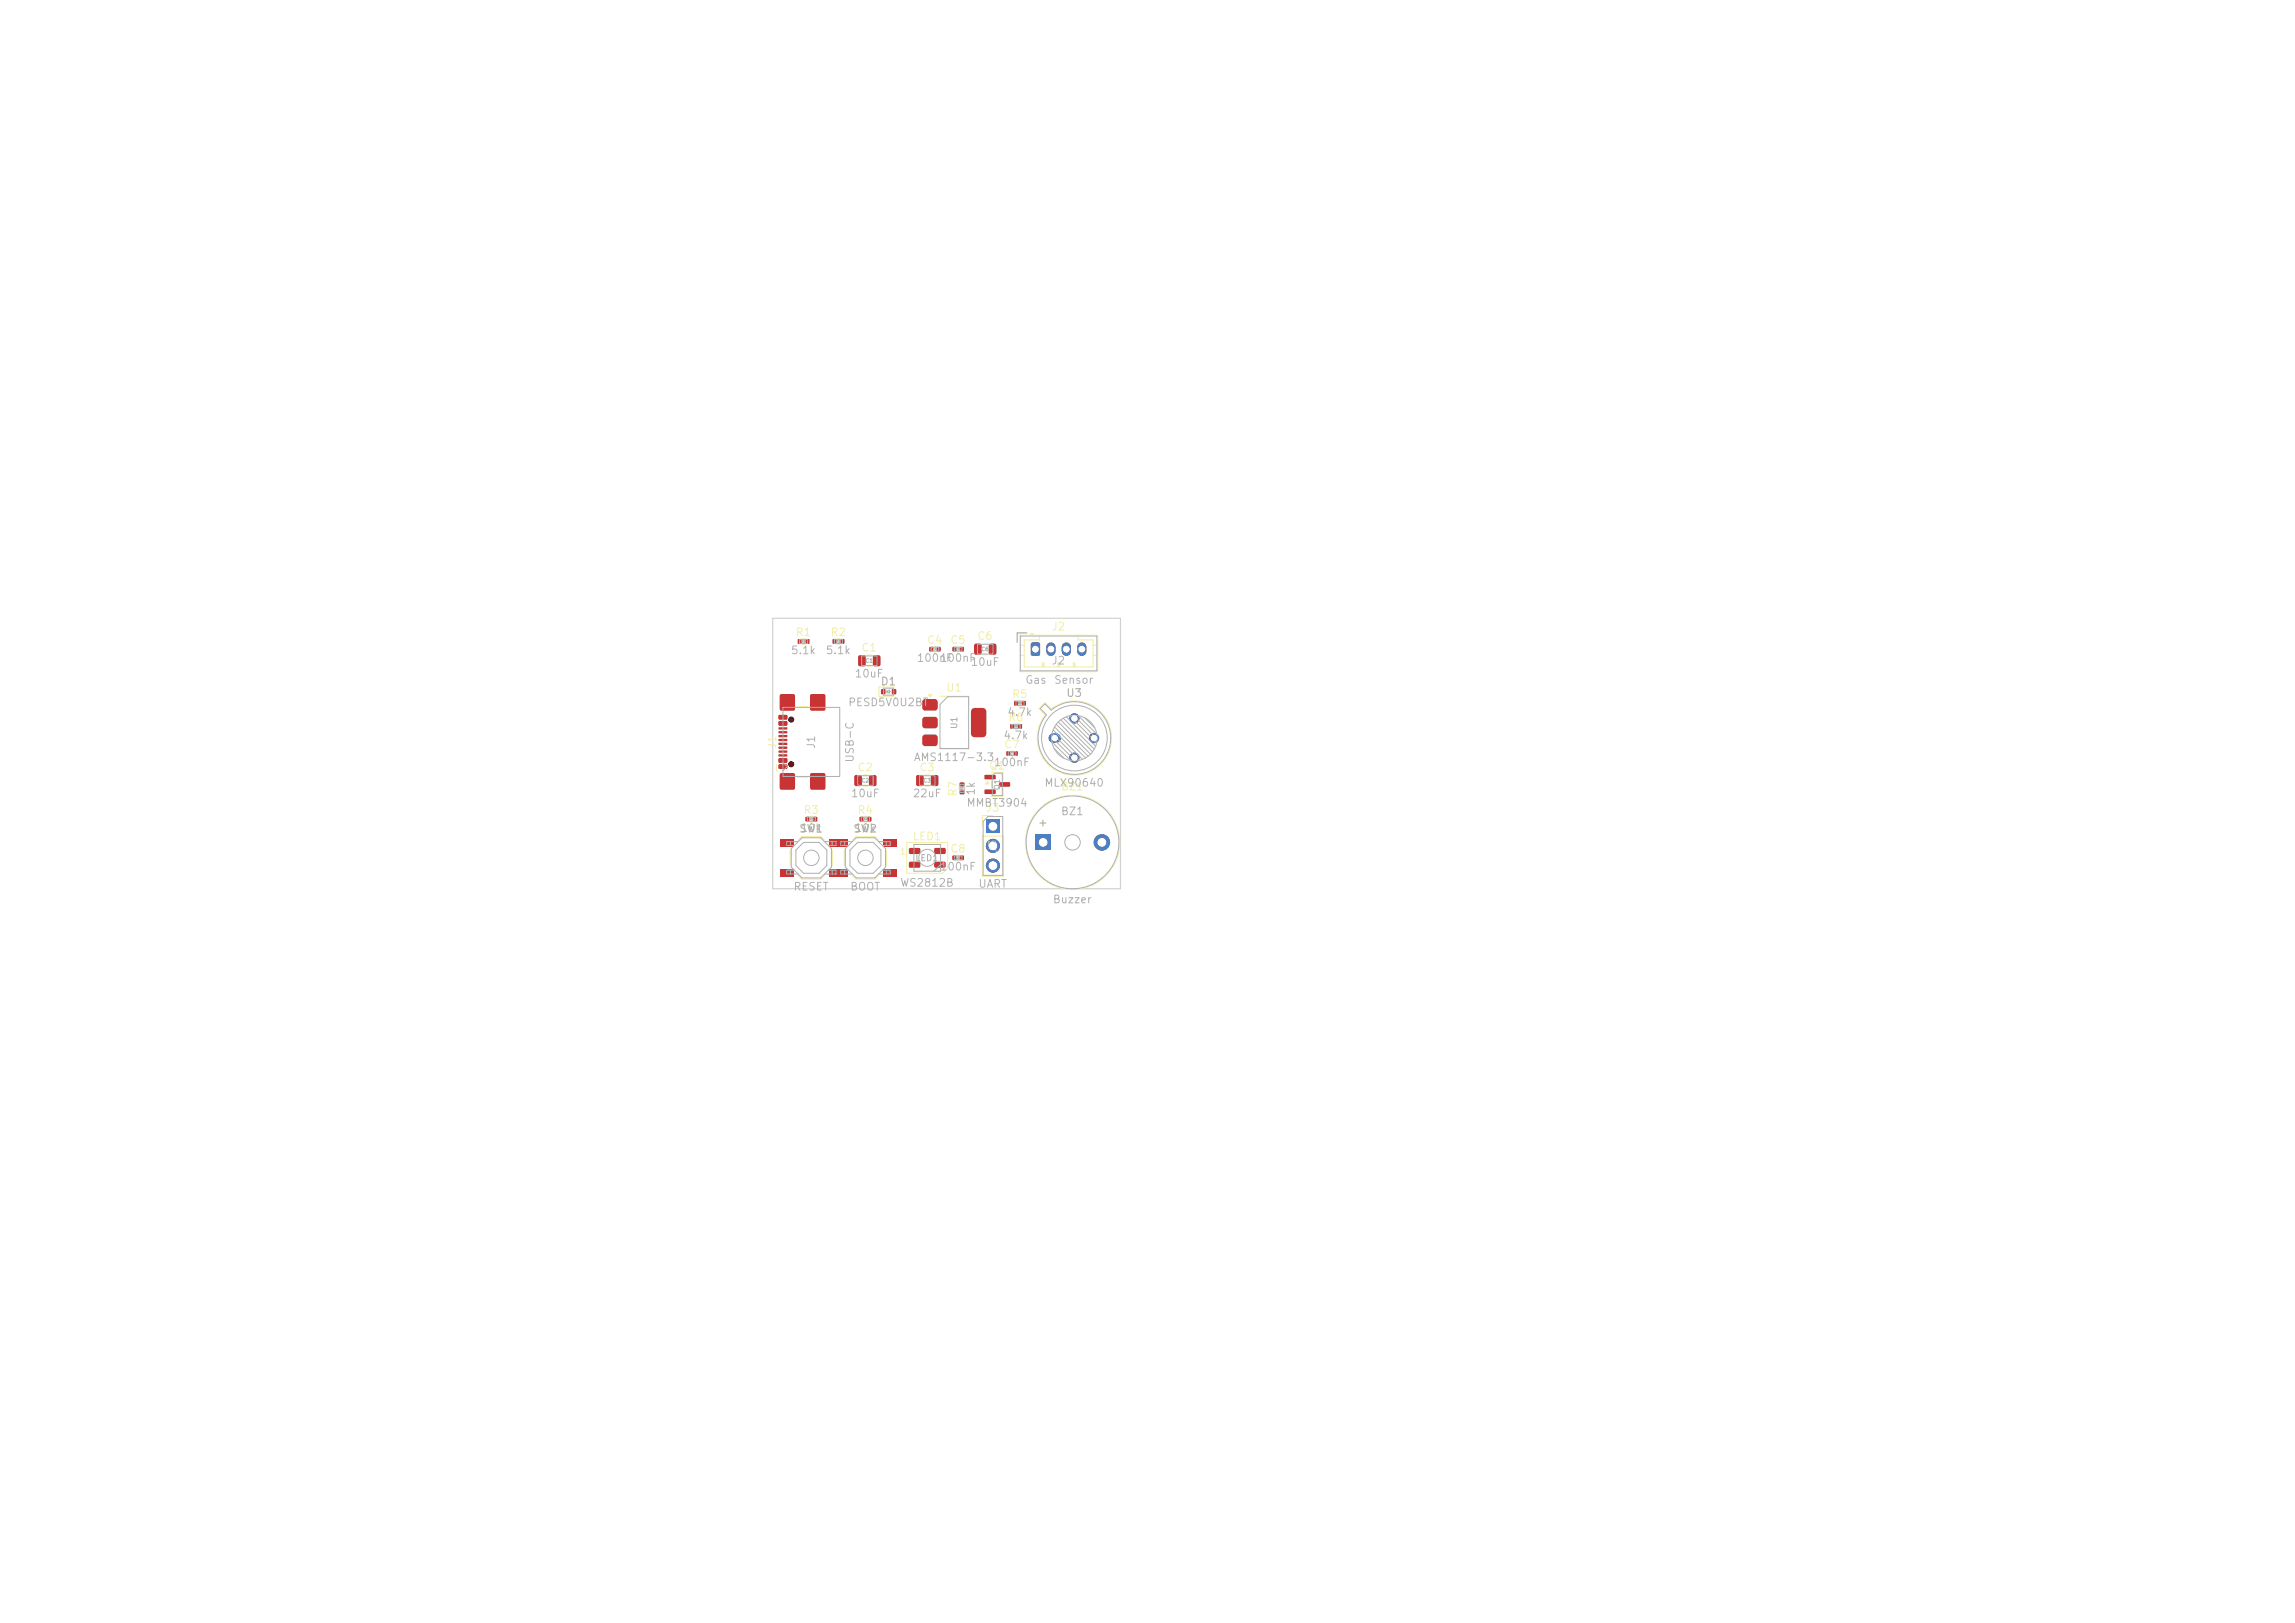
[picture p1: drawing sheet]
<svg xmlns="http://www.w3.org/2000/svg" width="297mm" height="210mm" viewBox="0 0 297 210" stroke-linecap="round" stroke-linejoin="round" font-family="sans-serif">
<defs><g id="words">
<g font-size="1" fill="#f2eda1">
<text x="102.9" y="82.6">R1</text>
<text x="107.4" y="82.6">R2</text>
<text x="119.9" y="83.6">C4</text>
<text x="122.9" y="83.6">C5</text>
<text x="126.4" y="83">C6</text>
<text x="136" y="81.8">J2</text>
<text x="111.4" y="84.5">C1</text>
<text x="113.9" y="88.9">D1</text>
<text x="122.4" y="89.7">U1</text>
<text x="130.4" y="93.6">R6</text>
<text x="130.9" y="90.6">R5</text>
<text x="137.9" y="90.4">U3</text>
<text x="100.7" y="97" transform="rotate(-90 100.7 97)">J1</text>
<text x="110.9" y="100">C2</text>
<text x="118.9" y="100">C3</text>
<text x="127.9" y="99.8">Q1</text>
<text x="129.9" y="97.1">C7</text>
<text x="103.4" y="108">SW1</text>
<text x="103.9" y="105.6">R3</text>
<text x="110.4" y="108">SW2</text>
<text x="110.9" y="105.6">R4</text>
<text x="124.1" y="103.1" transform="rotate(-90 124.1 103.1)">R7</text>
<text x="127.5" y="105.3">J3</text>
<text x="134.2" y="107.2">+</text>
<text x="137.2" y="102.5">BZ1</text>
<text x="118" y="109">LED1</text>
<text x="122.9" y="110.6">C8</text>
</g>
<g font-size="1" fill="#afafaf">
<text x="102.3" y="84.9">5.1k</text>
<text x="106.8" y="84.9">5.1k</text>
<text x="110.5" y="87.9">10uF</text>
<text x="118.6" y="85.9">100nF</text>
<text x="121.6" y="85.9">100nF</text>
<text x="125.5" y="86.4">10uF</text>
<text x="132.6" y="88.7">Gas</text>
<text x="136" y="86.2">J2</text>
<text x="136.3" y="88.7">Sensor</text>
<text x="109.7" y="91.6">PESD5V0U2BT</text>
<text x="129.8" y="95.9">4.7k</text>
<text x="130.3" y="92.9">4.7k</text>
<text x="105.7" y="97" transform="rotate(-90 105.7 97)">J1</text>
<text x="110.7" y="98.7" transform="rotate(-90 110.7 98.7)">USB-C</text>
<text x="118.2" y="98.7">AMS1117-3.3</text>
<text x="128.5" y="99.4">100nF</text>
<text x="103.5" y="107.9">10k</text>
<text x="110" y="103.4">10uF</text>
<text x="110.5" y="107.9">10k</text>
<text x="118" y="103.4">22uF</text>
<text x="125" y="104.6">MMBT3904</text>
<text x="126.4" y="103" transform="rotate(-90 126.4 103)">1k</text>
<text x="135.1" y="102">MLX90640</text>
<text x="137.2" y="105.7">BZ1</text>
<text x="121.6" y="112.9">100nF</text>
<text x="129.2" y="110.4" transform="rotate(-90 129.2 110.4)">J3</text>
<text x="102.6" y="115.5">RESET</text>
<text x="109.9" y="115.5">BOOT</text>
<text x="116.4" y="115">WS2812B</text>
<text x="126.5" y="115.1">UART</text>
<text x="136.2" y="117.1">Buzzer</text>
</g>
<g font-size=".8" fill="#afafaf">
<text x="124.1" y="94.4" transform="rotate(-90 124.1 94.4)">U1</text>
<text x="118.4" y="111.6">LED1</text>
</g>
<text font-size=".8" fill="#f2eda1" x="116.4" y="110.8">1</text>
<text font-size=".7" fill="#afafaf" x="129.6" y="102.3" transform="rotate(-90 129.6 102.3)">Q1</text>
<g font-size=".5" fill="#afafaf">
<text x="111.9" y="85.9">C1</text>
<text x="126.9" y="84.4">C6</text>
<text x="111.4" y="101.4">C2</text>
<text x="119.4" y="101.4">C3</text>
</g>
<g font-size=".3" fill="#afafaf">
<text x="103.7" y="83.2">R1</text>
<text x="108.2" y="83.2">R2</text>
<text x="120.7" y="84.2">C4</text>
<text x="123.7" y="84.2">C5</text>
<text x="131.2" y="94.2">R6</text>
<text x="131.7" y="91.2">R5</text>
<text x="130.7" y="97.7">C7</text>
<text x="104.7" y="106.2">R3</text>
<text x="111.7" y="106.2">R4</text>
<text x="124.7" y="102.3" transform="rotate(-90 124.7 102.3)">R7</text>
<text x="123.7" y="111.2">C8</text>
</g>
</g></defs>
<g fill="#c83434">
<path d="M100.8 98.9h1l.1 .2v.3l-.2 .1h-.9l-.1-.1z"/>
<path d="M100.8 98.1h1l.1 .2v.3l-.2 .1h-.9l-.1-.1z"/>
<path d="M100.8 97.1h1l.1 .2-.1 .1h-1z"/>
<path d="M100.8 96.1h1l.1 .2-.1 .1h-1z"/>
<path d="M100.8 95.6h1l.1 .2-.1 .1h-1z"/>
<path d="M100.8 94.6h1l.1 .2-.1 .1h-1z"/>
<path d="M100.8 93.3h1l.1 .2v.3l-.2 .1h-.9l-.1-.1z"/>
<path d="M100.8 92.5h1l.1 .2v.3l-.2 .1h-.9l-.1-.1z"/>
<path d="M100.8 94.1h1l.1 .2-.1 .1h-1z"/>
<path d="M100.8 95.1h1l.1 .2-.1 .1h-1z"/>
<path d="M100.8 96.6h1l.1 .2-.1 .1h-1z"/>
<path d="M100.8 97.6h1l.1 .2-.1 .1h-1z"/>
<path d="M101 100.1l.1-.1h1.5l.2 .1 .1 .2v1.7l-.1 .1-.2 .1h-1.5l-.1-.1-.1-.1v-1.7z"/>
<path d="M104.9 100.1l.2-.1h1.5l.2 .1v.2v1.7v.1l-.2 .1h-1.5l-.2-.1-.1-.1v-1.7z"/>
<path d="M101 89.9l.1-.1h1.5l.2 .1 .1 .2v1.6l-.1 .2-.2 .1h-1.5l-.1-.1-.1-.2v-1.6z"/>
<path d="M104.9 89.9l.2-.1h1.5l.2 .1v.2v1.6v.2l-.2 .1h-1.5l-.2-.1-.1-.2v-1.6z"/>
<path d="M118.6 100.3h.7l.2 .1v1.1l-.1 .2h-.6l-.2-.1-.1-1.1z"/>
<path d="M120.5 100.3h.7l.2 .1v1.1l-.1 .2h-.6l-.2-.1v-1.1z"/>
<path d="M130.3 97.2h.4v.6h-.4z"/>
<path d="M131.2 97.2h.5v.6h-.5z"/>
<path d="M130.8 93.7h.4v.6h-.4z"/>
<path d="M131.8 93.7h.4v.6h-.4z"/>
<path d="M123.3 110.7h.5v.6h-.5z"/>
<path d="M124.2 110.7h.5v.6h-.5z"/>
<path d="M108 108.6h1.7v1h-1.7z"/>
<path d="M114.3 108.6h1.7v1h-1.7z"/>
<path d="M108 112.4h1.7v1h-1.7z"/>
<path d="M114.3 112.4h1.7v1h-1.7z"/>
<path d="M133.5 83.2l.8-.1 .3 .2v1.3l-.2 .3h-.8l-.2-.2v-1.3z"/>
</g>
<path d="M136 83.7v.6M138 83.7v.6M140 83.7v.6" fill="none" stroke="#c83434" stroke-width="1.2"/>
<g fill="#c83434">
<path d="M110.6 100.3h.7l.2 .1 .1 1.1-.2 .2h-.6l-.2-.1-.1-1.1z"/>
<path d="M112.5 100.3h.7l.2 .1 .1 1.1-.2 .2h-.6l-.2-.1-.1-1.1z"/>
</g>
<path d="M136.3 95.5h.4" fill="none" stroke="#c83434" stroke-width="1.2"/>
<g fill="#c83434" stroke="#c83434" stroke-width=".13">
<circle cx="139" cy="98" r=".6"/>
<circle cx="141.6" cy="95.5" r=".6"/>
<circle cx="139" cy="93" r=".6"/>
</g>
<g fill="#c83434">
<path d="M101 108.6h1.7v1h-1.7z"/>
<path d="M107.3 108.6h1.7v1h-1.7z"/>
<path d="M101 112.4h1.7v1h-1.7z"/>
<path d="M107.3 112.4h1.7v1h-1.7z"/>
<path d="M107.8 82.7h.4v.6h-.4z"/>
<path d="M108.8 82.7h.5v.6h-.5z"/>
<path d="M131.3 90.7h.4v.6h-.4z"/>
<path d="M132.3 90.7h.4v.6h-.4z"/>
<path d="M127.4 100.3h1.4l.1 .1v.4l-.2 .1-1.2-.1-.1-.1z"/>
<path d="M127.4 102.2h1.4l.1 .1v.4l-.2 .1-1.2-.1-.1-.1z"/>
<path d="M129.3 101.2h1.3l.1 .2v.3l-.1 .1h-1.2l-.1-.1z"/>
<path d="M126.1 83.3h.7l.2 .1v1.1l-.1 .2h-.6l-.2-.1-.1-1.1z"/>
<path d="M128 83.3h.7l.2 .1v1.1l-.1 .2h-.6l-.2-.1-.1-1.1z"/>
<path d="M119.4 90.6l.3-.1h1.5l.1 .3v1l-.3 .2-1.5-.1-.2-.3z"/>
<path d="M119.4 92.9l.3-.1h1.5l.1 .3v1l-.3 .2-1.5-.1-.2-.3z"/>
<path d="M125.8 91.7l.2-.1h1.1l.3 .1 .2 .2v3v.2l-.2 .2-1.4 .1-.3-.3-.1-3z"/>
<path d="M119.4 95.2l.3-.1h1.5l.1 .3v1l-.3 .2-1.5-.1-.2-.3z"/>
<path d="M120.3 83.7h.5v.6h-.5z"/>
<path d="M121.2 83.7h.5v.6h-.5z"/>
<path d="M127.6 106.1h1.7v1.7h-1.7z"/>
</g>
<g fill="#c83434" stroke="#c83434" stroke-width=".13">
<circle cx="128.5" cy="109.5" r=".85"/>
<circle cx="128.5" cy="112" r=".85"/>
</g>
<g fill="#c83434">
<path d="M111.3 105.7h.4v.6h-.4z"/>
<path d="M112.3 105.7h.4v.6h-.4z"/>
<path d="M134 108h2v2h-2z"/>
</g>
<circle cx="142.6" cy="109" r="1" fill="#c83434" stroke="#c83434" stroke-width=".13"/>
<g fill="#c83434">
<path d="M111.1 84.8h.7l.2 .1v1.1l-.1 .2h-.6l-.2-.1-.1-1.1z"/>
<path d="M113 84.8h.7l.2 .1v1.1l-.1 .2h-.6l-.2-.1-.1-1.1z"/>
<path d="M124.2 102.3h.6v.5h-.6z"/>
<path d="M124.2 101.3h.6v.4h-.6z"/>
<path d="M123.3 83.7h.5v.6h-.5z"/>
<path d="M124.2 83.7h.5v.6h-.5z"/>
<path d="M117.7 109.8l1.3-.1 .1 .2v.5l-.2 .1h-1.2l-.1-.2z"/>
<path d="M117.7 111.5h1.3l.1 .2v.5l-.2 .1h-1.2l-.1-.2z"/>
<path d="M120.9 111.5h1.4l.1 .2v.5l-.2 .1h-1.2l-.1-.2z"/>
<path d="M120.9 109.8l1.4-.1 .1 .2v.5l-.2 .1h-1.2l-.1-.2z"/>
<path d="M103.3 82.7h.4v.6h-.4z"/>
<path d="M104.3 82.7h.4v.6h-.4z"/>
<path d="M104.3 105.7h.4v.6h-.4z"/>
<path d="M105.3 105.7h.4v.6h-.4z"/>
<path d="M114 89.2h.6v.6h-.6z"/>
<path d="M115.4 89.2h.6v.6h-.6z"/>
</g>
<path d="M133.5 83.2l.8-.1 .3 .2v1.3l-.2 .3h-.8l-.2-.2v-1.3z" fill="#4d7fc4"/>
<path d="M136 83.7v.6M136.3 95.5h.4M138 83.7v.6M140 83.7v.6" fill="none" stroke="#4d7fc4" stroke-width="1.2"/>
<g fill="#4d7fc4" stroke="#4d7fc4" stroke-width=".13">
<circle cx="139" cy="98" r=".6"/>
<circle cx="141.6" cy="95.5" r=".6"/>
<circle cx="139" cy="93" r=".6"/>
</g>
<path d="M127.6 106.1h1.7v1.7h-1.7z" fill="#4d7fc4"/>
<g fill="#4d7fc4" stroke="#4d7fc4" stroke-width=".13">
<circle cx="128.5" cy="109.5" r=".85"/>
<circle cx="128.5" cy="112" r=".85"/>
</g>
<path d="M134 108h2v2h-2z" fill="#4d7fc4"/>
<circle cx="142.6" cy="109" r="1" fill="#4d7fc4" stroke="#4d7fc4" stroke-width=".13"/>
<path d="M100 80h45v35h-45z" fill="none" stroke="#d0d2cd" stroke-width=".15"/>
<g fill="none" stroke="#f2eda1" stroke-width=".13">
<path d="M100.5 99v.8h.1M103.2 91.4h1.4M103.8 82.6h.4M103.8 83.4h.4M108.4 82.6h.3M108.4 83.4h.3M112.2 84.8h.6M112.2 86.2h.6M115.7 88.9h-2v1.2h2M120.9 83.6h.2M120.9 84.4h.2M121.6 90.1h3.8v1.3"/>
<path d="M123.9 83.6h.2M123.9 84.4h.2M125.4 95.7v1.2h-3.8M127.2 83.3h.6M127.2 84.7h.6M128.3 100l1.5-.1v1M130.9 97.1h.2M130.9 97.9h.2M131.3 93.6h.4M131.3 94.4h.4M131.8 90.6h.4M131.8 91.4h.4"/>
<path d="M131.9 83.5h.6M131.9 84.8h.6M131.9 82.2h10.2v4.7h-10.2zM132.9 81.9h-1.3v1.2M133.4 82.2v-.2h.3v.2M133.4 82.1h.3M134.5 91.7l.7-.8 .8 .8a4.8 4.8 0 0 1 7.7 2.7 4.8 4.8 0 0 1-5.7 5.8 4.8 4.8 0 0 1-2.7-7.7zM134.5 82.2v.6h-2v3.5h8.9v-3.5h-1.9v-.6M134.9 86.3v-.5h.2v.5M135 85.8v.5M136.9 86.3v-.5h.2v.5M137 85.8v.5"/>
<path d="M138.9 86.3v-.5h.2v.5M139 85.8v.5M141.4 83.5h.7M141.4 84.8h.7M102.3 110v2M103.2 100.6h1.4M103.3 108.7l.4-.4h2.5l.5 .4M103.3 113.3l.4 .5h2.5l.5-.5M104.8 105.6h.4M104.8 106.4h.4M107.8 110v2M109.3 110v2"/>
<path d="M110.3 108.7l.5-.4h2.4l.5 .4M110.3 113.3l.5 .5h2.4l.5-.5M111.7 100.3h.6M111.7 101.7h.6M111.8 105.6h.4M111.8 106.4h.4M114.7 110v2M117.4 109h5.2v3.3l-.6 .7h-4.6zM119.7 100.3h.6M119.7 101.7h.6M123.9 110.6h.2M123.9 111.4h.2"/>
<path d="M124.1 101.9v.3M124.9 101.9v.3M127.1 108.2h2.8v5.2h-2.8zM128.3 101.1v.8M128.5 105.5h-1.4v1.4M129.8 102.1v1l-1.5-.1"/>
<circle cx="138.8" cy="109" r="6.1"/>
</g>
<g fill="#f2eda1" stroke="#f2eda1" stroke-width=".13">
<path d="M127.8 101.1l.2 .3h-.5z"/>
<path d="M120.1 89.9h.5l-.2 .3z"/>
</g>
<g fill="none" stroke="#afafaf" stroke-width=".13">
<path d="M101.3 91.5h7.4v9h-7.4zM101.3 98.7l.6 .5-.6 .5M103.5 82.7h1v.6h-1zM108 82.7h1v.6h-1zM111.5 84.9h2v1.2h-2zM114.3 89.1h1.3v.9h-1.3zM114.7 89.5h.1M114.8 89.5l.3-.2v.4zM114.8 89.3v.4M115.1 89.5h.1M120.5 83.7h1v.6h-1zM122.6 90.2h2.7v6.7h-3.7v-5.7z"/>
<path d="M123.5 83.7h1v.6h-1zM126.5 83.4h2v1.2h-2zM130.5 97.3h1v.5h-1zM131 93.7h1v.6h-1zM131.5 90.7h1v.6h-1zM132.1 82.3h9.8v4.5h-9.8zM132.9 81.9h-1.3v1.2M134.6 91.7l.6-.6 .8 .8a4.7 4.7 0 0 1 7.6 2.5 4.7 4.7 0 0 1-5.6 5.7 4.7 4.7 0 0 1-2.6-7.6zM136.1 95.4l3.1 3M136.1 96l2.5 2.4M136.2 94.9l3.5 3.5M136.3 94.4l3.8 3.9"/>
<path d="M136.4 96.8l1.3 1.3M136.5 94.1l4 4M136.7 93.7l4.1 4.2M137 93.4l4.1 4.2M137.3 93.2l4.1 4.1M137.6 92.9l4 4M138 92.7l3.8 3.9M138.4 92.6l3.5 3.5M138.9 92.6l3.1 3M139.5 92.6l2.5 2.4M140.4 92.9l1.3 1.3M102.3 108.9v.5"/>
<path d="M102.3 112.6v.5M102.8 112.6h-1v.5h1.5M103 110l1-1h2l1 1v2l-1 1h-2l-1-1zM103.3 108.9h-1.5v.5h1M103.8 108.4h2.4l1.4 1.4v2.4l-1.4 1.4h-2.4l-1.4-1.4v-2.4zM104.5 105.7h1v.6h-1zM106.7 108.9h1.5v.5h-1M107.2 112.6h1v.5h-1.5M107.7 108.9v.5M107.7 112.6v.5M109.3 108.9v.5M109.3 112.6v.5"/>
<path d="M109.8 112.6h-1v.5h1.5M110 110l1-1h2l1 1v2l-1 1h-2l-1-1zM110.3 108.9h-1.5v.5h1M110.8 108.4h2.4l1.4 1.4v2.4l-1.4 1.4h-2.4l-1.4-1.4v-2.4zM111 100.4h2v1.2h-2zM111.5 105.7h1v.6h-1zM113.7 108.9h1.5v.5h-1M114.2 112.6h1v.5h-1.5M114.7 108.9v.5M114.7 112.6v.5M118.3 109.3h3.4v3.4h-3.4zM119 100.4h2v1.2h-2z"/>
<path d="M121.7 111.9l-.8 .8M123.5 110.8h1v.4h-1zM124.2 101.5h.6v1h-.6zM127.2 106.3l.7-.6h1.9v7.6h-2.6zM128.4 100.4l.3-.3h1v2.9h-1.3z"/>
<circle cx="139" cy="95.5" r="2.95"/>
<circle cx="139" cy="95.5" r="4.2"/>
<circle cx="105" cy="111" r="1"/>
<circle cx="112" cy="111" r="1"/>
<circle cx="120" cy="111" r="1.1"/>
<circle cx="138.8" cy="109" r="6"/>
<circle cx="138.8" cy="109" r="1"/>
</g>
<g fill="#000" stroke="#000" stroke-width=".13">
<circle cx="102.4" cy="98.9" r=".33"/>
<circle cx="102.4" cy="93.1" r=".33"/>
</g>
<g fill="#fff" stroke="#fff" stroke-width=".13">
<circle cx="134" cy="84" r=".37"/>
<circle cx="136" cy="84" r=".37"/>
<circle cx="138" cy="84" r=".37"/>
<circle cx="140" cy="84" r=".37"/>
<circle cx="136.5" cy="95.5" r=".35"/>
<circle cx="139" cy="98" r=".35"/>
<circle cx="141.6" cy="95.5" r=".35"/>
<circle cx="139" cy="93" r=".35"/>
<circle cx="128.5" cy="106.9" r=".5"/>
<circle cx="128.5" cy="109.5" r=".5"/>
<circle cx="128.5" cy="112" r=".5"/>
<circle cx="135" cy="109" r=".5"/>
<circle cx="142.6" cy="109" r=".5"/>
</g>
<use href="#words"/>
</svg>
